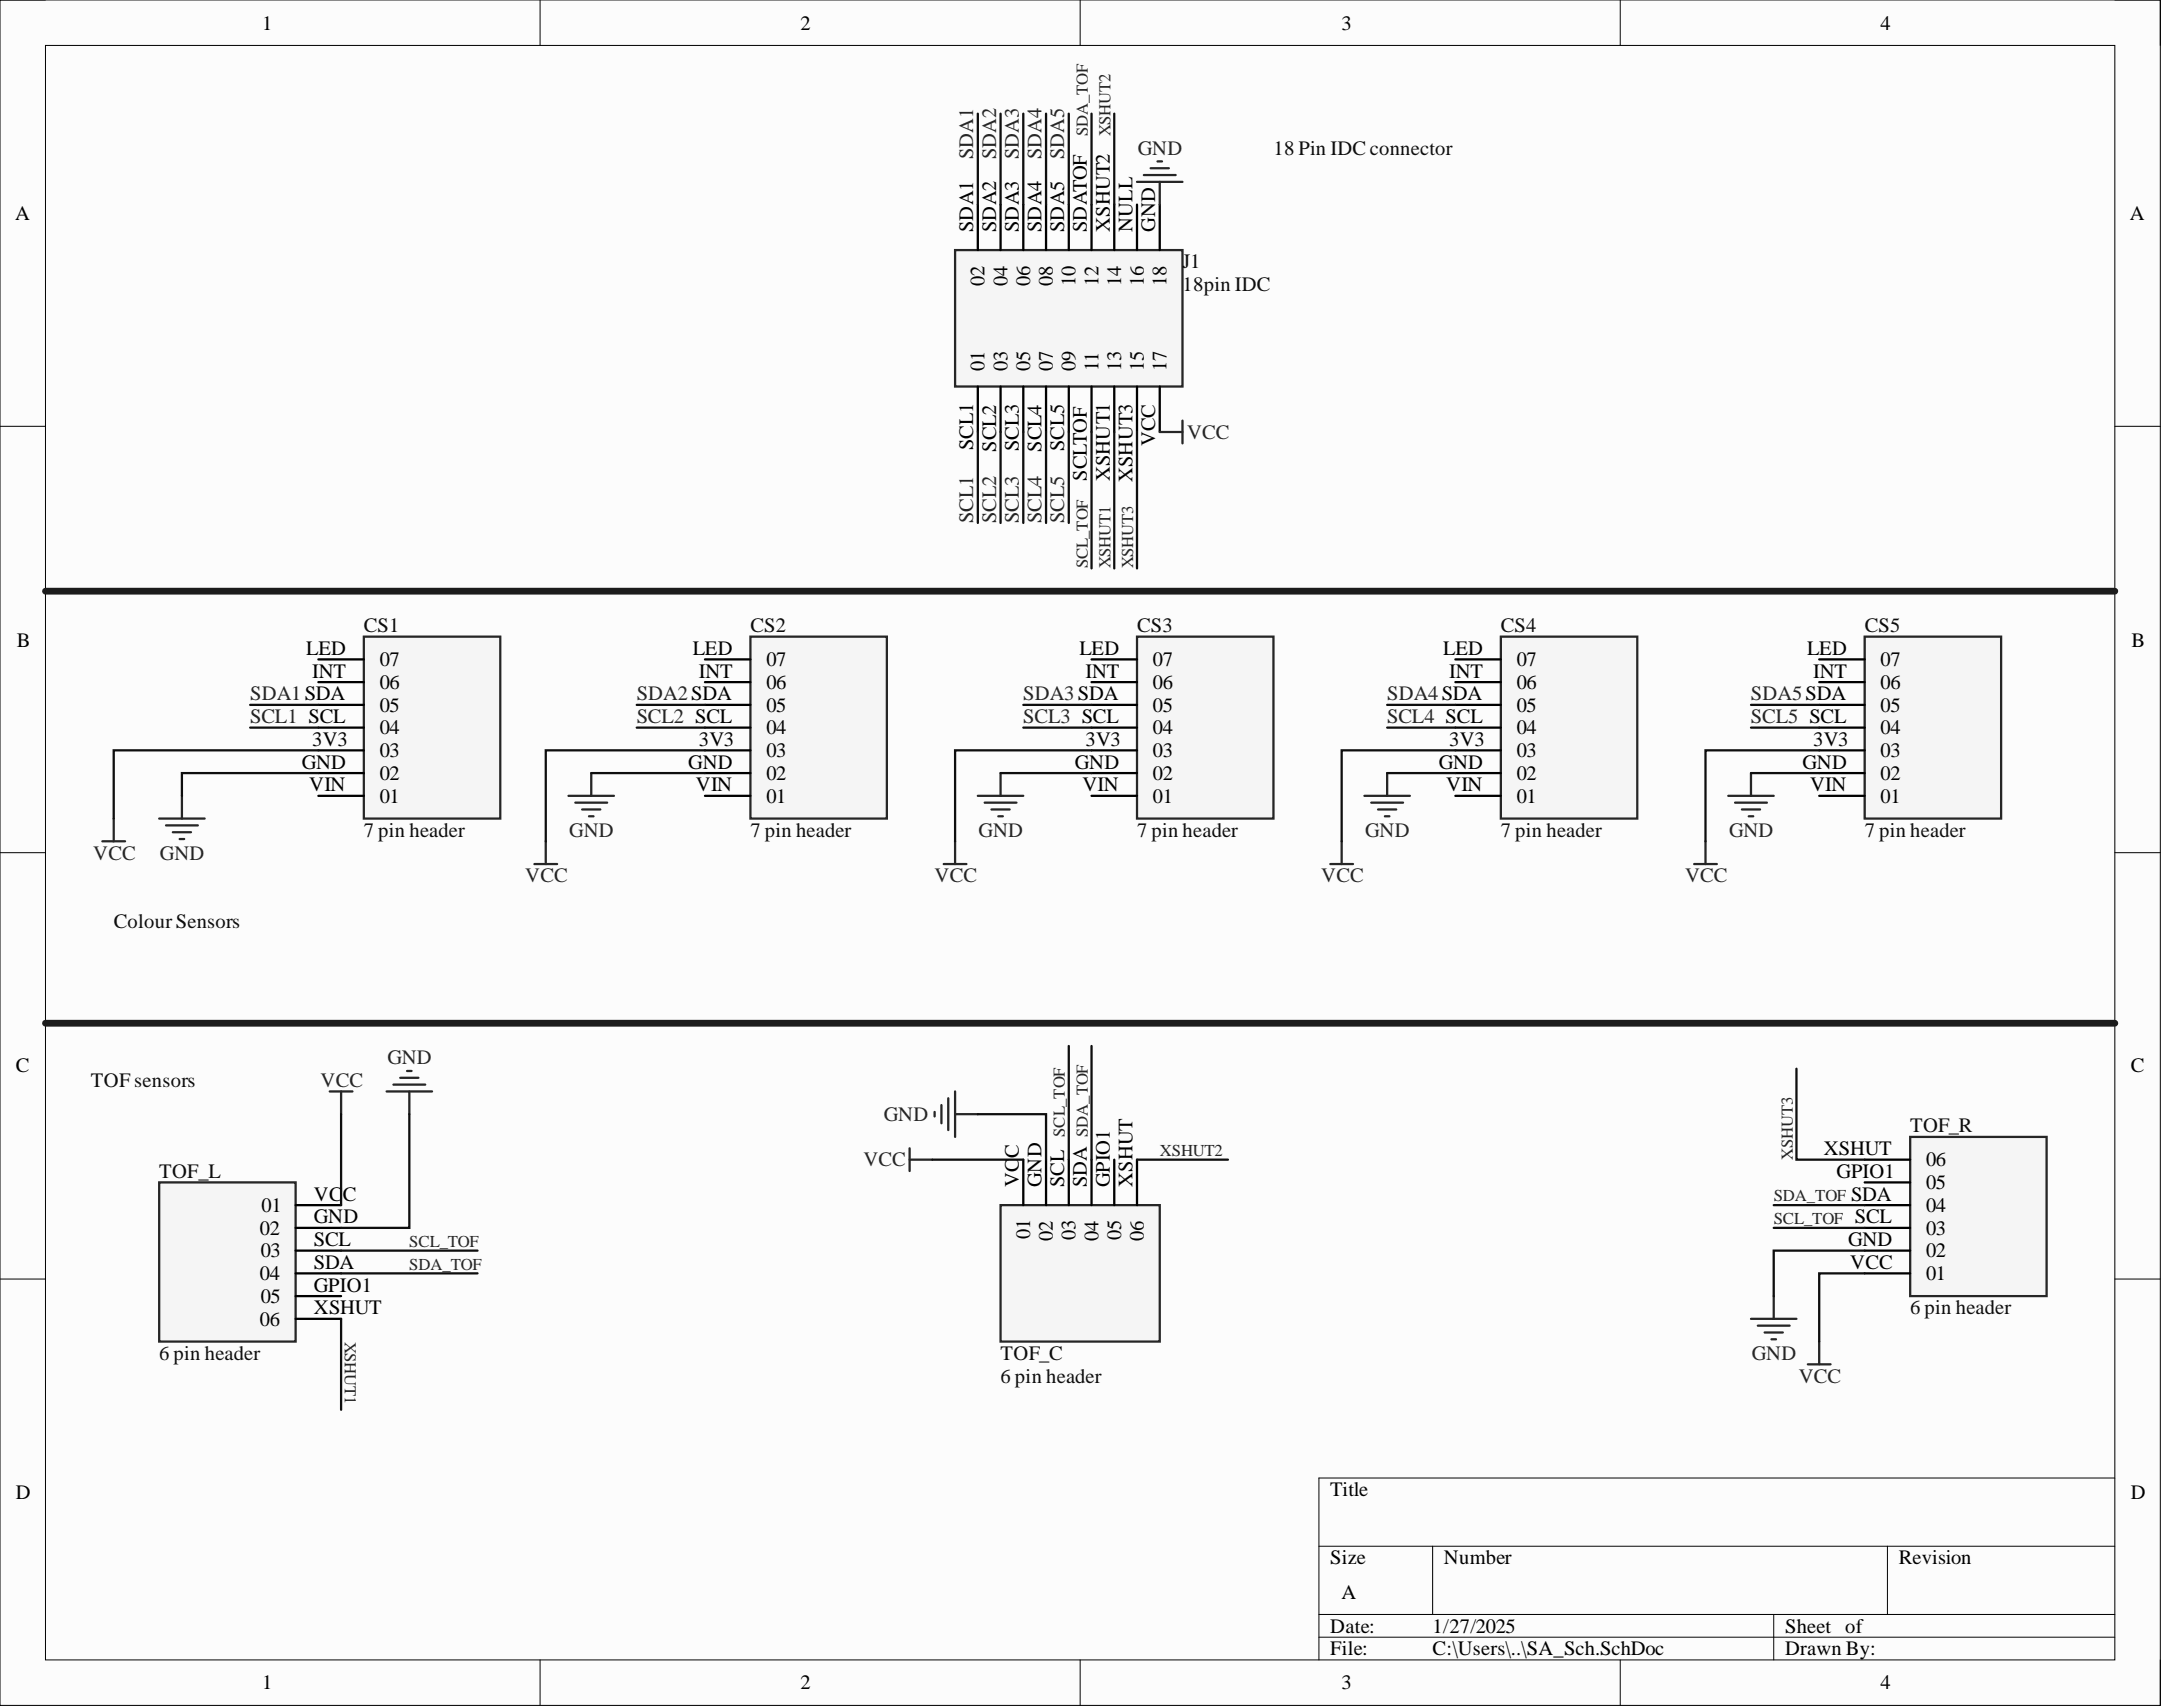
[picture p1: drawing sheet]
<svg xmlns="http://www.w3.org/2000/svg" width="241mm" height="190mm" viewBox="0 0 241 190" stroke-linecap="round" stroke-linejoin="round" font-family="sans-serif">
<defs><g id="words">
<g font-size="2.3">
<text x="29.3" y="3.3">1</text>
<text x="89.3" y="3.3">2</text>
<text x="149.7" y="3.3">3</text>
<text x="209.9" y="3.3">4</text>
<text x="1.7" y="24.5">A</text>
<text x="108.6" y="25.9" transform="rotate(-90 108.6 25.9)">SDA1</text>
<text x="111.2" y="25.9" transform="rotate(-90 111.2 25.9)">SDA2</text>
<text x="113.7" y="25.9" transform="rotate(-90 113.7 25.9)">SDA3</text>
<text x="116.2" y="25.9" transform="rotate(-90 116.2 25.9)">SDA4</text>
<text x="118.8" y="25.9" transform="rotate(-90 118.8 25.9)">SDA5</text>
<text x="121.3" y="25.9" transform="rotate(-90 121.3 25.9)">SDATOF</text>
<text x="123.9" y="25.9" transform="rotate(-90 123.9 25.9)">XSHUT2</text>
<text x="126.4" y="25.9" transform="rotate(-90 126.4 25.9)">NULL</text>
<text x="128.9" y="25.9" transform="rotate(-90 128.9 25.9)">GND</text>
<text x="237.7" y="24.5">A</text>
<text x="109.9" y="31.9" transform="rotate(-90 109.9 31.9)">02</text>
<text x="112.4" y="31.9" transform="rotate(-90 112.4 31.9)">04</text>
<text x="115" y="31.9" transform="rotate(-90 115 31.9)">06</text>
<text x="117.5" y="31.9" transform="rotate(-90 117.5 31.9)">08</text>
<text x="120" y="31.9" transform="rotate(-90 120 31.9)">10</text>
<text x="122.6" y="31.9" transform="rotate(-90 122.6 31.9)">12</text>
<text x="125.1" y="31.9" transform="rotate(-90 125.1 31.9)">14</text>
<text x="127.7" y="31.9" transform="rotate(-90 127.7 31.9)">16</text>
<text x="130.2" y="31.9" transform="rotate(-90 130.2 31.9)">18</text>
<text x="109.9" y="41.4" transform="rotate(-90 109.9 41.4)">01</text>
<text x="112.4" y="41.4" transform="rotate(-90 112.4 41.4)">03</text>
<text x="115" y="41.4" transform="rotate(-90 115 41.4)">05</text>
<text x="117.5" y="41.4" transform="rotate(-90 117.5 41.4)">07</text>
<text x="120" y="41.4" transform="rotate(-90 120 41.4)">09</text>
<text x="122.6" y="41.4" transform="rotate(-90 122.6 41.4)">11</text>
<text x="125.1" y="41.4" transform="rotate(-90 125.1 41.4)">13</text>
<text x="127.7" y="41.4" transform="rotate(-90 127.7 41.4)">15</text>
<text x="130.2" y="41.4" transform="rotate(-90 130.2 41.4)">17</text>
<text x="108.6" y="50.2" transform="rotate(-90 108.6 50.2)">SCL1</text>
<text x="111.2" y="50.4" transform="rotate(-90 111.2 50.4)">SCL2</text>
<text x="113.7" y="50.3" transform="rotate(-90 113.7 50.3)">SCL3</text>
<text x="116.2" y="50.4" transform="rotate(-90 116.2 50.4)">SCL4</text>
<text x="118.8" y="50.3" transform="rotate(-90 118.8 50.3)">SCL5</text>
<text x="121.3" y="53.6" transform="rotate(-90 121.3 53.6)">SCLTOF</text>
<text x="123.9" y="53.7" transform="rotate(-90 123.9 53.7)">XSHUT1</text>
<text x="126.4" y="53.8" transform="rotate(-90 126.4 53.8)">XSHUT3</text>
<text x="128.9" y="49.8" transform="rotate(-90 128.9 49.8)">VCC</text>
<text x="1.9" y="72.2">B</text>
<text x="34.2" y="73.1">LED</text>
<text x="34.9" y="75.6">INT</text>
<text x="42.4" y="76.9">06</text>
<text x="42.4" y="74.3">07</text>
<text x="77.3" y="73.1">LED</text>
<text x="78" y="75.6">INT</text>
<text x="85.5" y="76.9">06</text>
<text x="85.5" y="74.3">07</text>
<text x="120.5" y="73.1">LED</text>
<text x="121.1" y="75.6">INT</text>
<text x="128.7" y="76.9">06</text>
<text x="128.7" y="74.3">07</text>
<text x="161.1" y="73.1">LED</text>
<text x="161.8" y="75.6">INT</text>
<text x="169.3" y="76.9">06</text>
<text x="169.3" y="74.3">07</text>
<text x="201.7" y="73.1">LED</text>
<text x="202.4" y="75.6">INT</text>
<text x="209.9" y="76.9">06</text>
<text x="209.9" y="74.3">07</text>
<text x="237.9" y="72.2">B</text>
<text x="34.9" y="83.2">3V3</text>
<text x="42.4" y="82">04</text>
<text x="42.4" y="79.4">05</text>
<text x="78" y="83.2">3V3</text>
<text x="85.5" y="82">04</text>
<text x="85.5" y="79.4">05</text>
<text x="121.1" y="83.2">3V3</text>
<text x="128.7" y="82">04</text>
<text x="128.7" y="79.4">05</text>
<text x="161.8" y="83.2">3V3</text>
<text x="169.3" y="82">04</text>
<text x="169.3" y="79.4">05</text>
<text x="202.4" y="83.2">3V3</text>
<text x="209.9" y="82">04</text>
<text x="209.9" y="79.4">05</text>
<text x="33.7" y="85.8">GND</text>
<text x="34.5" y="88.3">VIN</text>
<text x="42.4" y="89.6">01</text>
<text x="42.4" y="87">02</text>
<text x="42.4" y="84.5">03</text>
<text x="76.8" y="85.8">GND</text>
<text x="77.7" y="88.3">VIN</text>
<text x="85.5" y="89.6">01</text>
<text x="85.5" y="87">02</text>
<text x="85.5" y="84.5">03</text>
<text x="120" y="85.8">GND</text>
<text x="120.8" y="88.3">VIN</text>
<text x="128.7" y="89.6">01</text>
<text x="128.7" y="87">02</text>
<text x="128.7" y="84.5">03</text>
<text x="160.6" y="85.8">GND</text>
<text x="161.4" y="88.3">VIN</text>
<text x="169.3" y="89.6">01</text>
<text x="169.3" y="87">02</text>
<text x="169.3" y="84.5">03</text>
<text x="201.2" y="85.8">GND</text>
<text x="202" y="88.3">VIN</text>
<text x="209.9" y="89.6">01</text>
<text x="209.9" y="87">02</text>
<text x="209.9" y="84.5">03</text>
<text x="1.8" y="119.7">C</text>
<text x="237.8" y="119.7">C</text>
<text x="113.7" y="129.2" transform="rotate(-90 113.7 129.2)">C</text>
<text x="203.5" y="128.9">XSHUT</text>
<text x="205" y="131.4">GPIO1</text>
<text x="215" y="130.2">06</text>
<text x="29" y="137.8">02</text>
<text x="29.2" y="135.3">01</text>
<text x="35" y="134">VCC</text>
<text x="35" y="136.5">GND</text>
<text x="113.7" y="132.5" transform="rotate(-90 113.7 132.5)">VC</text>
<text x="116.2" y="132.5" transform="rotate(-90 116.2 132.5)">GND</text>
<text x="118.8" y="132.5" transform="rotate(-90 118.8 132.5)">SCL</text>
<text x="121.3" y="132.5" transform="rotate(-90 121.3 132.5)">SDA</text>
<text x="123.9" y="132.5" transform="rotate(-90 123.9 132.5)">GPIO1</text>
<text x="126.4" y="132.5" transform="rotate(-90 126.4 132.5)">XSHUT</text>
<text x="206.6" y="134">SDA</text>
<text x="207" y="136.5">SCL</text>
<text x="215" y="137.8">03</text>
<text x="215" y="135.3">04</text>
<text x="215" y="132.7">05</text>
<text x="29" y="142.9">04</text>
<text x="29.1" y="140.3">03</text>
<text x="35" y="139.1">SCL</text>
<text x="35" y="141.6">SDA</text>
<text x="115" y="138.3" transform="rotate(-90 115 138.3)">01</text>
<text x="117.5" y="138.5" transform="rotate(-90 117.5 138.5)">02</text>
<text x="120" y="138.4" transform="rotate(-90 120 138.4)">03</text>
<text x="122.6" y="138.5" transform="rotate(-90 122.6 138.5)">04</text>
<text x="125.1" y="138.4" transform="rotate(-90 125.1 138.4)">05</text>
<text x="127.7" y="138.5" transform="rotate(-90 127.7 138.5)">06</text>
<text x="206.3" y="139.1">GND</text>
<text x="206.5" y="141.6">VCC</text>
<text x="215" y="142.9">01</text>
<text x="215" y="140.3">02</text>
<text x="29" y="147.9">06</text>
<text x="29.1" y="145.4">05</text>
<text x="35" y="144.1">GPIO1</text>
<text x="35" y="146.7">XSHUT</text>
<text x="1.8" y="167.3">D</text>
<text x="148.5" y="167">Title</text>
<text x="237.8" y="167.3">D</text>
<text x="148.5" y="174.6">Size</text>
<text x="149.7" y="178.4">A</text>
<text x="161.2" y="174.6">Number</text>
<text x="211.9" y="174.6">Revision</text>
<text x="148.5" y="182.2">Date:</text>
<text x="148.5" y="184.7">File:</text>
<text x="159.9" y="182.2">1/27/2025</text>
<text x="159.9" y="184.7">C:\Users\..\SA_Sch.SchDoc</text>
<text x="199.2" y="182.2">Sheet of</text>
<text x="199.2" y="184.7">Drawn By:</text>
<text x="29.3" y="188.5">1</text>
<text x="89.3" y="188.5">2</text>
<text x="149.7" y="188.5">3</text>
<text x="209.9" y="188.5">4</text>
</g>
<g font-size="2.3" fill="#262626">
<text x="108.6" y="17.8" transform="rotate(-90 108.6 17.8)">SDA1</text>
<text x="111.2" y="17.8" transform="rotate(-90 111.2 17.8)">SDA2</text>
<text x="113.7" y="17.8" transform="rotate(-90 113.7 17.8)">SDA3</text>
<text x="116.2" y="17.8" transform="rotate(-90 116.2 17.8)">SDA4</text>
<text x="118.8" y="17.8" transform="rotate(-90 118.8 17.8)">SDA5</text>
<text x="127" y="17.3">GND</text>
<text x="132.5" y="49">VCC</text>
<text x="108.6" y="58.4" transform="rotate(-90 108.6 58.4)">SCL1</text>
<text x="111.2" y="58.4" transform="rotate(-90 111.2 58.4)">SCL2</text>
<text x="113.7" y="58.4" transform="rotate(-90 113.7 58.4)">SCL3</text>
<text x="116.2" y="58.4" transform="rotate(-90 116.2 58.4)">SCL4</text>
<text x="118.8" y="58.4" transform="rotate(-90 118.8 58.4)">SCL5</text>
<text x="27.9" y="80.7">SCL1 SCL</text>
<text x="27.9" y="78.2">SDA1SDA</text>
<text x="71.1" y="80.7">SCL2 SCL</text>
<text x="71.1" y="78.2">SDA2SDA</text>
<text x="114.2" y="80.7">SCL3 SCL</text>
<text x="114.2" y="78.2">SDA3SDA</text>
<text x="154.8" y="80.7">SCL4 SCL</text>
<text x="154.8" y="78.2">SDA4SDA</text>
<text x="195.4" y="80.7">SCL5 SCL</text>
<text x="195.4" y="78.2">SDA5SDA</text>
<text x="10.4" y="95.9">VCC</text>
<text x="17.9" y="95.9">GND</text>
<text x="63.5" y="93.4">GND</text>
<text x="109.2" y="93.4">GND</text>
<text x="152.4" y="93.4">GND</text>
<text x="193" y="93.4">GND</text>
<text x="58.6" y="98.5">VCC</text>
<text x="104.3" y="98.5">VCC</text>
<text x="147.5" y="98.5">VCC</text>
<text x="188.1" y="98.5">VCC</text>
<text x="43.2" y="118.8">GND</text>
<text x="35.8" y="121.3">VCC</text>
<text x="98.6" y="125.1">GND</text>
<text x="96.4" y="130.2">VCC</text>
<text x="195.5" y="151.7">GND</text>
<text x="200.8" y="154.3">VCC</text>
</g>
<g font-size="2.3" fill="#0e0e0e">
<text x="142.1" y="17.3">18 Pin IDC connector</text>
<text x="132" y="29.9">J1</text>
<text x="132" y="32.5">18pin IDC</text>
<text x="40.6" y="70.5">CS1</text>
<text x="83.8" y="70.5">CS2</text>
<text x="126.9" y="70.5">CS3</text>
<text x="167.5" y="70.5">CS4</text>
<text x="208.1" y="70.5">CS5</text>
<text x="40.6" y="93.4">7 pin header</text>
<text x="83.8" y="93.4">7 pin header</text>
<text x="126.9" y="93.4">7 pin header</text>
<text x="167.5" y="93.4">7 pin header</text>
<text x="208.1" y="93.4">7 pin header</text>
<text x="12.7" y="103.5">Colour Sensors</text>
<text x="10.2" y="121.3">TOF sensors</text>
<text x="17.8" y="131.4">TOF_L</text>
<text x="213.2" y="126.4">TOF_R</text>
<text x="213.2" y="146.7">6 pin header</text>
<text x="17.8" y="151.7">6 pin header</text>
<text x="111.7" y="151.7">TOF_C</text>
<text x="111.7" y="154.3">6 pin header</text>
</g>
<g font-size="1.9" fill="#262626">
<text x="121.4" y="15.2" transform="rotate(-90 121.4 15.2)">SDA_TOF</text>
<text x="123.9" y="15.2" transform="rotate(-90 123.9 15.2)">XSHUT2</text>
<text x="121.4" y="63.4" transform="rotate(-90 121.4 63.4)">SCL_TOF</text>
<text x="123.9" y="63.4" transform="rotate(-90 123.9 63.4)">XSHUT1</text>
<text x="126.5" y="63.4" transform="rotate(-90 126.5 63.4)">XSHUT3</text>
<text x="118.9" y="126.9" transform="rotate(-90 118.9 126.9)">SCL_TOF</text>
<text x="121.4" y="126.9" transform="rotate(-90 121.4 126.9)">SDA_TOF</text>
<text x="129.4" y="129">XSHUT2</text>
<text x="200.1" y="129.4" transform="rotate(-90 200.1 129.4)">XSHUT3</text>
<text x="198" y="136.6">SCL_TOF</text>
<text x="198" y="134.1">SDA_TOF</text>
<text x="45.7" y="139.1">SCL_TOF</text>
<text x="45.7" y="141.7">SDA_TOF</text>
<text x="38.5" y="149.7" transform="rotate(90 38.5 149.7)">XSHUT1</text>
</g>
</g></defs>
<path d="M0 0h241.1v190.3h-241.1z" fill-rule="evenodd" fill="#fcfcfc"/>
<path d="M0 0h241.1v190.3h-241.1z" fill="none" stroke="#000" stroke-width=".11"/>
<path d="M5.1 5.1h230.9v180.1h-230.9z" fill-rule="evenodd" fill="#fcfcfc"/>
<g fill="none" stroke="#000" stroke-width=".11">
<path d="M0 0h5.1M60.3 0v5.1M120.6 0v5.1M180.8 0v5.1M236 0h5.1v5.1M5.1 5.1h230.9v180.1h-230.9zM0 47.6h5.1M236 47.6h5.1M0 95.2h5.1M236 95.2h5.1M0 142.7h5.1M236 142.7h5.1"/>
<path d="M147.2 172.6h88.8M159.9 172.6v7.6M210.7 172.6v7.6M236 164.9h-88.8v20.3M60.3 185.2v5.1M120.6 185.2v5.1M147.2 180.2h88.8M147.2 182.7h88.8M180.8 185.2v5.1M198 180.2v5M241.1 185.2v5.1"/>
</g>
<path d="M40.6 71.1h15.2v20.3h-15.2z" fill-rule="evenodd" fill="#f5f5f5"/>
<path d="M40.6 71.1h15.2v20.3h-15.2z" fill="none" stroke="#262626" stroke-width=".25"/>
<path d="M35.5 78.7h5.1M35.5 76.1h5.1M35.5 73.6h5.1M35.5 88.8h5.1M35.5 86.3h5.1M35.5 83.7h5.1M35.5 81.2h5.1" fill="none" stroke="#000" stroke-width=".25"/>
<path d="M83.8 71.1h15.2v20.3h-15.2z" fill-rule="evenodd" fill="#f5f5f5"/>
<path d="M83.8 71.1h15.2v20.3h-15.2z" fill="none" stroke="#262626" stroke-width=".25"/>
<path d="M78.7 78.7h5.1M78.7 76.1h5.1M78.7 73.6h5.1M78.7 88.8h5.1M78.7 86.3h5.1M78.7 83.7h5.1M78.7 81.2h5.1" fill="none" stroke="#000" stroke-width=".25"/>
<path d="M126.9 71.1h15.2v20.3h-15.2z" fill-rule="evenodd" fill="#f5f5f5"/>
<path d="M126.9 71.1h15.2v20.3h-15.2z" fill="none" stroke="#262626" stroke-width=".25"/>
<path d="M121.8 78.7h5.1M121.8 76.1h5.1M121.8 73.6h5.1M121.8 88.8h5.1M121.8 86.3h5.1M121.8 83.7h5.1M121.8 81.2h5.1" fill="none" stroke="#000" stroke-width=".25"/>
<path d="M167.5 71.1h15.2v20.3h-15.2z" fill-rule="evenodd" fill="#f5f5f5"/>
<path d="M167.5 71.1h15.2v20.3h-15.2z" fill="none" stroke="#262626" stroke-width=".25"/>
<path d="M162.4 78.7h5.1M162.4 76.1h5.1M162.4 73.6h5.1M162.4 88.8h5.1M162.4 86.3h5.1M162.4 83.7h5.1M162.4 81.2h5.1" fill="none" stroke="#000" stroke-width=".25"/>
<path d="M208.1 71.1h15.2v20.3h-15.2z" fill-rule="evenodd" fill="#f5f5f5"/>
<path d="M208.1 71.1h15.2v20.3h-15.2z" fill="none" stroke="#262626" stroke-width=".25"/>
<path d="M203 78.7h5.1M203 76.1h5.1M203 73.6h5.1M203 88.8h5.1M203 86.3h5.1M203 83.7h5.1M203 81.2h5.1" fill="none" stroke="#000" stroke-width=".25"/>
<path d="M17.8 132h15.2v17.7h-15.2z" fill-rule="evenodd" fill="#f5f5f5"/>
<path d="M17.8 132h15.2v17.7h-15.2z" fill="none" stroke="#262626" stroke-width=".25"/>
<path d="M33 134.5h5.1M33 137h5.1M33 139.6h5.1M33 142.1h5.1M33 144.6h5.1M33 147.2h5.1" fill="none" stroke="#000" stroke-width=".25"/>
<path d="M213.2 126.9h15.2v17.7h-15.2z" fill-rule="evenodd" fill="#f5f5f5"/>
<path d="M213.2 126.9h15.2v17.7h-15.2z" fill="none" stroke="#262626" stroke-width=".25"/>
<path d="M208.1 139.6h5.1M208.1 137h5.1M208.1 134.5h5.1M208.1 132h5.1M208.1 129.4h5.1M208.1 142.1h5.1" fill="none" stroke="#000" stroke-width=".25"/>
<path d="M111.7 134.5h17.7v15.2h-17.7z" fill-rule="evenodd" fill="#f5f5f5"/>
<path d="M111.7 134.5h17.7v15.2h-17.7z" fill="none" stroke="#262626" stroke-width=".25"/>
<path d="M114.2 129.4v5.1M116.7 129.4v5.1M119.3 129.4v5.1M121.8 129.4v5.1M124.4 129.4v5.1M126.9 129.4v5.1" fill="none" stroke="#000" stroke-width=".25"/>
<path d="M106.6 27.9h25.4v15.2h-25.4z" fill-rule="evenodd" fill="#f5f5f5"/>
<g fill="none" stroke="#262626" stroke-width=".25">
<path d="M127.7 19.5h3.5M128.4 18.8h2.1M129.2 18h.5M106.6 27.9h25.4v15.2h-25.4zM126.9 20.3h5.1M129.4 20.3v2.5M129.4 48.2h2.6M132 46.9v2.6M11.4 93.9h2.6M12.7 91.4v2.5M17.8 91.4h5M18.5 92.1h3.6"/>
<path d="M19.3 92.9h2M20.1 93.6h.5M20.3 88.8v2.6M59.6 96.4h2.6M60.9 93.9v2.5M63.5 88.8h5M64.2 89.6h3.6M65 90.3h2M65.7 91.1h.5M66 86.3v2.5M105.3 96.4h2.6M106.6 93.9v2.5"/>
<path d="M109.1 88.8h5.1M109.9 89.6h3.5M110.7 90.3h2M111.4 91.1h.5M111.7 86.3v2.5M148.5 96.4h2.5M149.7 93.9v2.5M152.3 88.8h5.1M153 89.6h3.6M153.8 90.3h2M154.6 91.1h.5M154.8 86.3v2.5"/>
<path d="M189.1 96.4h2.5M190.4 93.9v2.5M192.9 88.8h5.1M193.7 89.6h3.5M194.4 90.3h2M195.2 91.1h.5M195.4 86.3v2.5M45.4 119.5h.5M36.8 121.8h2.5M38.1 121.8v2.5M43.1 121.8h5.1M43.9 121h3.6"/>
<path d="M44.7 120.3h2M45.7 121.8v2.5M101.5 128.1v2.6M101.5 129.4h2.6M104.3 124.1v.5M105.1 123.3v2.1M105.8 122.6v3.5M106.6 121.8v5.1M106.6 124.3h2.5M195.4 147.2h5.1M196.2 147.9h3.5M196.9 148.7h2.1"/>
<path d="M197.7 149.5h.5M198 144.6v2.6M201.8 152.3h2.5M203 149.7v2.6"/>
</g>
<g fill="none" stroke="#000" stroke-width=".25">
<path d="M109.1 22.8v5.1M111.7 22.8v5.1M114.2 22.8v5.1M116.7 22.8v5.1M119.3 22.8v5.1M121.8 22.8v5.1M124.4 22.8v5.1M126.9 22.8v5.1M129.4 22.8v5.1M109.1 43.1v5.1M111.7 43.1v5.1M114.2 43.1v5.1"/>
<path d="M116.7 43.1v5.1M119.3 43.1v5.1M121.8 43.1v5.1M124.4 43.1v5.1M126.9 43.1v5.1M129.4 43.1v5.1"/>
</g>
<path d="M5.1 66h230.9M5.1 114.2h230.9" fill="none" stroke="#1c1c1c" stroke-width=".76"/>
<g fill="none" stroke="#0e0e0e" stroke-width=".25">
<path d="M109.1 12.7v10.1M111.7 12.7v10.1M114.2 12.7v10.1M116.7 12.7v10.1M119.3 12.7v10.1M121.8 12.7v10.1M124.4 12.7v10.1M109.1 48.2v10.2M111.7 48.2v10.2M114.2 48.2v10.2M116.7 48.2v10.2M119.3 48.2v10.2"/>
<path d="M121.8 48.2v15.2M124.4 48.2v15.2M126.9 48.2v15.2M27.9 78.7h7.6M71.1 78.7h7.6M114.2 78.7h7.6M154.8 78.7h7.6M195.4 78.7h7.6M27.9 81.2h7.6M35.5 83.7h-22.8v7.7M35.5 86.3h-15.2v2.5M66 86.3h12.7"/>
<path d="M71.1 81.2h7.6M78.7 83.7h-17.8v10.2M111.7 86.3h10.1M114.2 81.2h7.6M121.8 83.7h-15.2v10.2M154.8 86.3h7.6M154.8 81.2h7.6M162.4 83.7h-12.7v10.2M195.4 86.3h7.6M195.4 81.2h7.6M203 83.7h-12.6v10.2M119.3 116.7v12.7"/>
<path d="M121.8 116.7v12.7M200.5 119.3v10.1h7.6M38.1 124.3v10.2M38.1 139.6h15.2M45.7 124.3v12.7h-7.6M104.1 129.4h10.1M109.1 124.3h7.6v5.1M126.9 129.4h10.2M198 134.5h10.1M198 137h10.1M208.1 139.6h-10.1v5M38.1 147.2v10.1"/>
<path d="M38.1 142.1h15.2M208.1 142.1h-5.1v7.6"/>
</g>
<use href="#words"/>
</svg>
